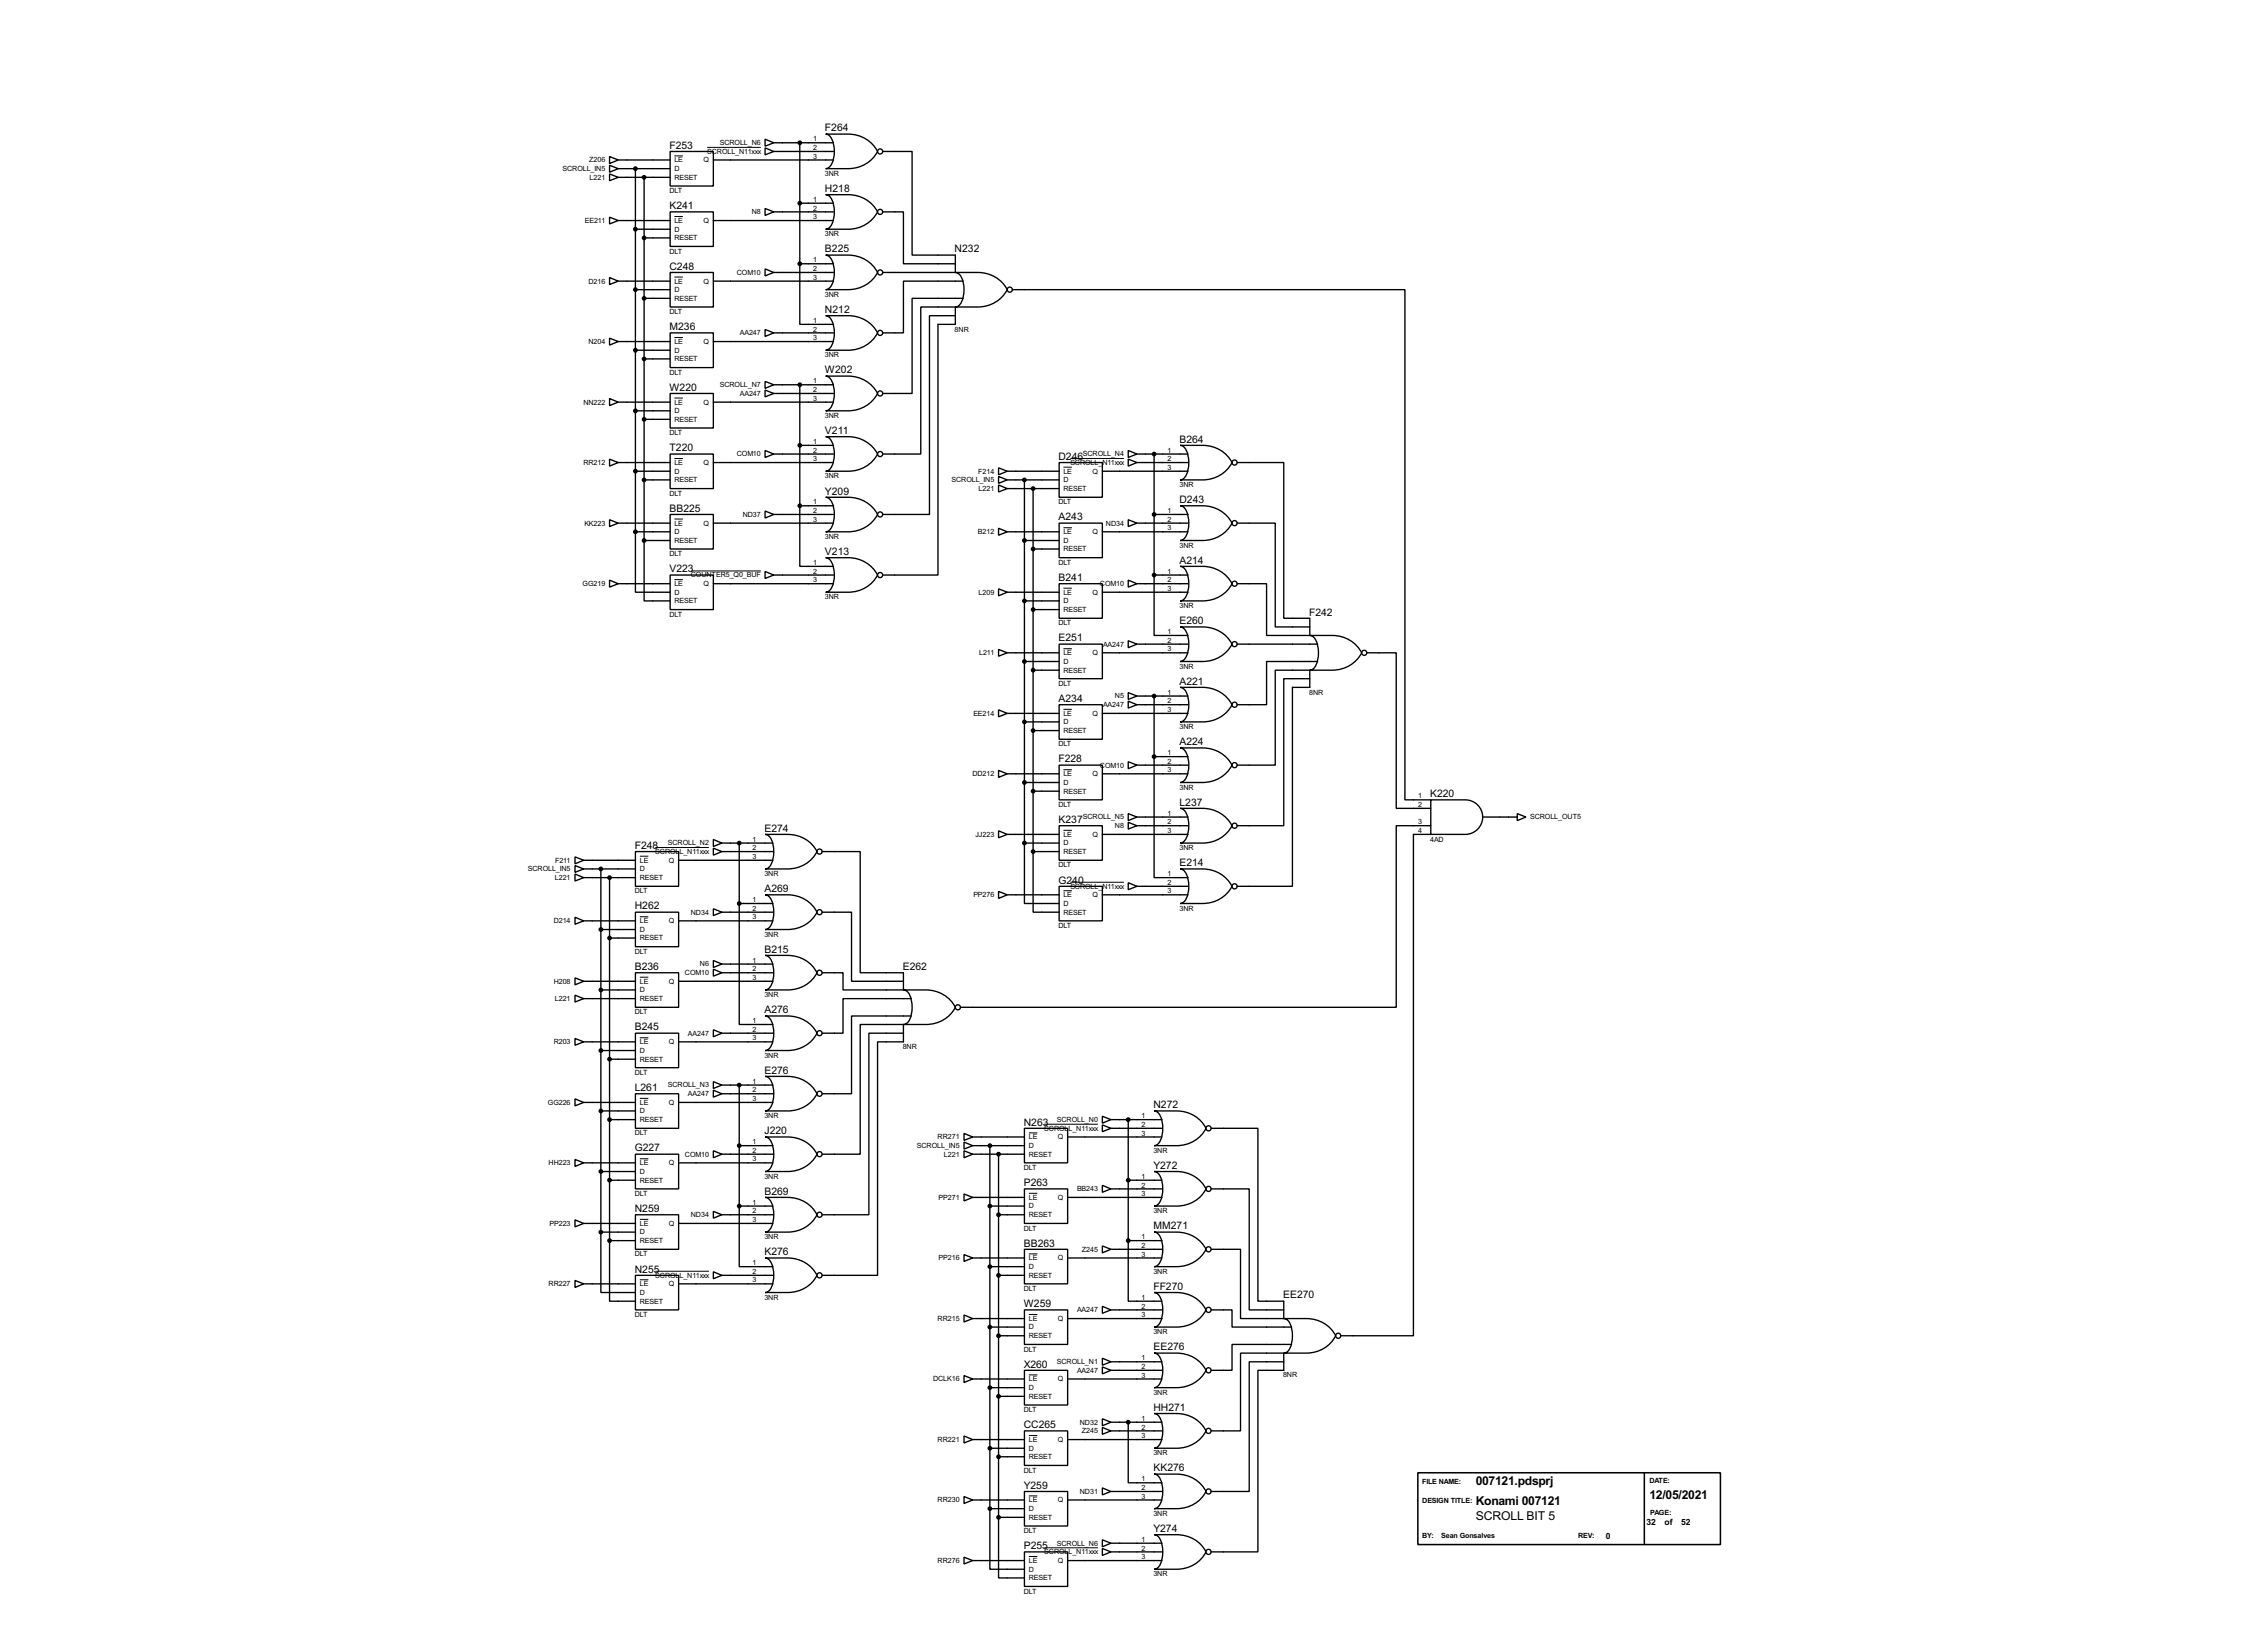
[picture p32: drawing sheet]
<svg xmlns="http://www.w3.org/2000/svg" width="663mm" height="485mm" viewBox="0 0 663 485" stroke-linecap="round" stroke-linejoin="round" font-family="sans-serif">
<defs><g id="words">
<g font-size="4">
<text x="433.6" y="436.3">007121.pdsprj</text>
<text x="433.6" y="442.1">Konami 007121</text>
<text x="484.7" y="440.4">12/05/2021</text>
<text x="433.6" y="446.5">SCROLL BIT 5</text>
</g>
<g font-size="3.4">
<text x="242.4" y="38.6">F264</text>
<text x="196.7" y="43.7">F253</text>
<text x="242.4" y="56.4">H218</text>
<text x="196.7" y="61.4">K241</text>
<text x="242.4" y="74.1">B225</text>
<text x="280.5" y="74.1">N232</text>
<text x="196.7" y="79.2">C248</text>
<text x="242.4" y="92">N212</text>
<text x="196.7" y="97">M236</text>
<text x="242.4" y="109.7">W202</text>
<text x="196.7" y="114.8">W220</text>
<text x="242.4" y="127.5">V211</text>
<text x="346.6" y="130.1">B264</text>
<text x="196.7" y="132.6">T220</text>
<text x="311" y="135.1">D246</text>
<text x="242.4" y="145.3">Y209</text>
<text x="346.6" y="147.8">D243</text>
<text x="196.7" y="150.3">BB225</text>
<text x="311" y="152.9">A243</text>
<text x="242.4" y="163">V213</text>
<text x="346.6" y="165.6">A214</text>
<text x="196.7" y="168.2">V223</text>
<text x="311" y="170.7">B241</text>
<text x="346.6" y="183.4">E260</text>
<text x="384.7" y="180.9">F242</text>
<text x="311" y="188.5">E251</text>
<text x="346.6" y="201.2">A221</text>
<text x="311" y="206.3">A234</text>
<text x="346.6" y="219">A224</text>
<text x="311" y="224">F228</text>
<text x="346.6" y="236.7">L237</text>
<text x="420.2" y="234.2">K220</text>
<text x="224.6" y="244.4">E274</text>
<text x="311" y="241.8">K237</text>
<text x="186.5" y="249.4">F248</text>
<text x="346.6" y="254.5">E214</text>
<text x="224.6" y="262.1">A269</text>
<text x="311" y="259.6">G240</text>
<text x="186.5" y="267.2">H262</text>
<text x="224.6" y="279.9">B215</text>
<text x="186.5" y="285">B236</text>
<text x="265.3" y="285">E262</text>
<text x="224.6" y="297.7">A276</text>
<text x="186.5" y="302.8">B245</text>
<text x="224.6" y="315.5">E276</text>
<text x="186.5" y="320.6">L261</text>
<text x="338.9" y="325.6">N272</text>
<text x="224.6" y="333.3">J220</text>
<text x="300.8" y="330.7">N263</text>
<text x="186.5" y="338.3">G227</text>
<text x="338.9" y="343.4">Y272</text>
<text x="224.6" y="351">B269</text>
<text x="300.8" y="348.5">P263</text>
<text x="186.5" y="356.1">N259</text>
<text x="338.9" y="361.2">MM271</text>
<text x="224.6" y="368.8">K276</text>
<text x="300.8" y="366.3">BB263</text>
<text x="186.5" y="373.9">N255</text>
<text x="338.9" y="379">FF270</text>
<text x="377" y="381.5">EE270</text>
<text x="300.8" y="384.1">W259</text>
<text x="300.8" y="401.8">X260</text>
<text x="338.9" y="396.8">EE276</text>
<text x="300.8" y="419.6">CC265</text>
<text x="338.9" y="414.5">HH271</text>
<text x="300.8" y="437.4">Y259</text>
<text x="338.9" y="432.3">KK276</text>
<text x="300.8" y="455.2">P255</text>
<text x="338.9" y="450.1">Y274</text>
</g>
<g font-size="2.8">
<text x="483.8" y="448.1">32</text>
<text x="489.1" y="448.1">of</text>
<text x="494" y="448.1">52</text>
<text x="471.8" y="452.1">0</text>
</g>
<g font-size="2.4">
<text x="238.9" y="41.6">1</text>
<text x="173.2" y="47.7">Z206</text>
<text x="198.2" y="47.7">LE</text>
<text x="206.7" y="47.7">Q</text>
<text x="207.8" y="45.2">SCROLL_N11xxx</text>
<text x="211.5" y="42.7">SCROLL_N6</text>
<text x="238.9" y="44.1">2</text>
<text x="238.9" y="46.6">3</text>
<text x="165.3" y="50.2">SCROLL_IN5</text>
<text x="173.3" y="52.8">L221</text>
<text x="198.2" y="50.2">D</text>
<text x="198.2" y="52.8">RESET</text>
<text x="242.4" y="51.6">3NR</text>
<text x="196.7" y="56.8">DLT</text>
<text x="238.9" y="59.3">1</text>
<text x="171.9" y="65.5">EE211</text>
<text x="198.2" y="65.5">LE</text>
<text x="206.7" y="65.5">Q</text>
<text x="220.9" y="62.9">N8</text>
<text x="238.9" y="61.9">2</text>
<text x="238.9" y="64.4">3</text>
<text x="198.2" y="68.1">D</text>
<text x="198.2" y="70.6">RESET</text>
<text x="242.4" y="69.5">3NR</text>
<text x="196.7" y="74.5">DLT</text>
<text x="238.9" y="77.1">1</text>
<text x="172.9" y="83.3">D216</text>
<text x="198.2" y="83.3">LE</text>
<text x="206.7" y="83.3">Q</text>
<text x="216.5" y="80.8">COM10</text>
<text x="238.9" y="79.7">2</text>
<text x="238.9" y="82.2">3</text>
<text x="198.2" y="85.8">D</text>
<text x="198.2" y="88.3">RESET</text>
<text x="242.4" y="87.2">3NR</text>
<text x="196.7" y="92.3">DLT</text>
<text x="238.9" y="94.9">1</text>
<text x="172.9" y="101">N204</text>
<text x="198.2" y="101">LE</text>
<text x="206.7" y="101">Q</text>
<text x="217.4" y="98.5">AA247</text>
<text x="238.9" y="97.4">2</text>
<text x="238.9" y="100">3</text>
<text x="280.5" y="97.4">8NR</text>
<text x="198.2" y="103.6">D</text>
<text x="198.2" y="106.2">RESET</text>
<text x="242.4" y="105">3NR</text>
<text x="196.7" y="110.1">DLT</text>
<text x="211.5" y="113.7">SCROLL_N7</text>
<text x="238.9" y="112.7">1</text>
<text x="171.4" y="118.9">NN222</text>
<text x="198.2" y="118.9">LE</text>
<text x="206.7" y="118.9">Q</text>
<text x="217.4" y="116.3">AA247</text>
<text x="238.9" y="115.2">2</text>
<text x="238.9" y="117.8">3</text>
<text x="198.2" y="121.4">D</text>
<text x="198.2" y="123.9">RESET</text>
<text x="242.4" y="122.8">3NR</text>
<text x="196.7" y="127.8">DLT</text>
<text x="238.9" y="130.5">1</text>
<text x="171.4" y="136.6">RR212</text>
<text x="198.2" y="136.6">LE</text>
<text x="206.7" y="136.6">Q</text>
<text x="216.5" y="134.1">COM10</text>
<text x="238.9" y="133">2</text>
<text x="238.9" y="135.5">3</text>
<text x="314.5" y="136.6">SCROLL_</text>
<text x="318.2" y="134.1">SCROLL_N4</text>
<text x="323.9" y="136.6">N11xxx</text>
<text x="343.1" y="133">1</text>
<text x="343.1" y="135.5">2</text>
<text x="198.2" y="139.2">D</text>
<text x="198.2" y="141.7">RESET</text>
<text x="242.4" y="140.5">3NR</text>
<text x="279.6" y="141.7">SCROLL_IN5</text>
<text x="287.5" y="139.2">F214</text>
<text x="312.5" y="141.7">D</text>
<text x="312.5" y="139.2">LE</text>
<text x="321" y="139.2">Q</text>
<text x="343.1" y="138.1">3</text>
<text x="346.6" y="143.1">3NR</text>
<text x="196.7" y="145.7">DLT</text>
<text x="238.9" y="148.2">1</text>
<text x="287.6" y="144.3">L221</text>
<text x="311" y="148.2">DLT</text>
<text x="312.5" y="144.3">RESET</text>
<text x="171.7" y="154.4">KK223</text>
<text x="198.2" y="154.4">LE</text>
<text x="206.7" y="154.4">Q</text>
<text x="218.3" y="151.9">ND37</text>
<text x="238.9" y="150.8">2</text>
<text x="238.9" y="153.3">3</text>
<text x="325" y="154.4">ND34</text>
<text x="343.1" y="150.8">1</text>
<text x="343.1" y="153.3">2</text>
<text x="343.1" y="155.9">3</text>
<text x="198.2" y="157">D</text>
<text x="198.2" y="159.5">RESET</text>
<text x="242.4" y="158.4">3NR</text>
<text x="287.4" y="157">B212</text>
<text x="312.5" y="159.5">D</text>
<text x="312.5" y="157">LE</text>
<text x="321" y="157">Q</text>
<text x="346.6" y="160.9">3NR</text>
<text x="196.7" y="163.4">DLT</text>
<text x="238.9" y="166">1</text>
<text x="311" y="166">DLT</text>
<text x="312.5" y="162">RESET</text>
<text x="171.2" y="172.2">GG219</text>
<text x="198.2" y="172.2">LE</text>
<text x="203" y="169.7">COUNTER5_Q0_BUF</text>
<text x="206.7" y="172.2">Q</text>
<text x="238.9" y="168.6">2</text>
<text x="238.9" y="171.1">3</text>
<text x="323.2" y="172.2">COM10</text>
<text x="343.1" y="168.6">1</text>
<text x="343.1" y="171.1">2</text>
<text x="343.1" y="173.6">3</text>
<text x="198.2" y="174.7">D</text>
<text x="198.2" y="177.3">RESET</text>
<text x="242.4" y="176.1">3NR</text>
<text x="287.6" y="174.7">L209</text>
<text x="312.5" y="177.3">D</text>
<text x="312.5" y="174.7">LE</text>
<text x="312.5" y="179.8">RESET</text>
<text x="321" y="174.7">Q</text>
<text x="346.6" y="178.7">3NR</text>
<text x="196.7" y="181.2">DLT</text>
<text x="311" y="183.8">DLT</text>
<text x="324.1" y="190">AA247</text>
<text x="343.1" y="186.3">1</text>
<text x="343.1" y="188.9">2</text>
<text x="343.1" y="191.4">3</text>
<text x="287.7" y="192.5">L211</text>
<text x="312.5" y="195.1">D</text>
<text x="312.5" y="192.5">LE</text>
<text x="312.5" y="197.6">RESET</text>
<text x="321" y="192.5">Q</text>
<text x="346.6" y="196.5">3NR</text>
<text x="311" y="201.5">DLT</text>
<text x="324.1" y="207.8">AA247</text>
<text x="327.6" y="205.2">N5</text>
<text x="343.1" y="204.1">1</text>
<text x="343.1" y="206.7">2</text>
<text x="343.1" y="209.2">3</text>
<text x="384.7" y="204.1">8NR</text>
<text x="286" y="210.3">EE214</text>
<text x="312.5" y="212.8">D</text>
<text x="312.5" y="210.3">LE</text>
<text x="312.5" y="215.4">RESET</text>
<text x="321" y="210.3">Q</text>
<text x="346.6" y="214.2">3NR</text>
<text x="311" y="219.3">DLT</text>
<text x="343.1" y="221.9">1</text>
<text x="323.2" y="225.5">COM10</text>
<text x="343.1" y="224.4">2</text>
<text x="343.1" y="227">3</text>
<text x="285.7" y="228.1">DD212</text>
<text x="312.5" y="230.6">D</text>
<text x="312.5" y="228.1">LE</text>
<text x="312.5" y="233.2">RESET</text>
<text x="321" y="228.1">Q</text>
<text x="346.6" y="232">3NR</text>
<text x="311" y="237.1">DLT</text>
<text x="343.1" y="239.7">1</text>
<text x="416.7" y="234.6">1</text>
<text x="416.7" y="237.1">2</text>
<text x="286.6" y="245.9">JJ223</text>
<text x="312.5" y="245.9">LE</text>
<text x="318.2" y="240.8">SCROLL_N5</text>
<text x="321" y="245.9">Q</text>
<text x="327.6" y="243.3">N8</text>
<text x="343.1" y="242.2">2</text>
<text x="343.1" y="244.8">3</text>
<text x="416.7" y="242.2">3</text>
<text x="416.7" y="244.8">4</text>
<text x="449.6" y="240.8">SCROLL_OUT5</text>
<text x="192.6" y="250.9">SCROL</text>
<text x="196.3" y="248.4">SCROLL_N2</text>
<text x="199.7" y="250.9">L_N11xxx</text>
<text x="221.2" y="247.3">1</text>
<text x="221.2" y="249.8">2</text>
<text x="312.5" y="248.4">D</text>
<text x="312.5" y="250.9">RESET</text>
<text x="346.6" y="249.8">3NR</text>
<text x="420.2" y="247.3">4AD</text>
<text x="155.1" y="256">SCROLL_IN5</text>
<text x="163.1" y="253.5">F211</text>
<text x="188" y="256">D</text>
<text x="188" y="253.5">LE</text>
<text x="196.6" y="253.5">Q</text>
<text x="221.2" y="252.4">3</text>
<text x="224.6" y="257.4">3NR</text>
<text x="311" y="254.9">DLT</text>
<text x="343.1" y="257.5">1</text>
<text x="163.1" y="258.6">L221</text>
<text x="186.5" y="262.5">DLT</text>
<text x="188" y="258.6">RESET</text>
<text x="286" y="263.6">PP276</text>
<text x="312.5" y="263.6">LE</text>
<text x="314.5" y="261.1">SCROLL_</text>
<text x="321" y="263.6">Q</text>
<text x="323.9" y="261.1">N11xxx</text>
<text x="343.1" y="260">2</text>
<text x="343.1" y="262.5">3</text>
<text x="203" y="268.7">ND34</text>
<text x="221.2" y="265.1">1</text>
<text x="221.2" y="267.6">2</text>
<text x="312.5" y="266.2">D</text>
<text x="312.5" y="268.7">RESET</text>
<text x="346.6" y="267.6">3NR</text>
<text x="162.7" y="271.3">D214</text>
<text x="188" y="273.8">D</text>
<text x="188" y="271.3">LE</text>
<text x="196.6" y="271.3">Q</text>
<text x="221.2" y="270.2">3</text>
<text x="224.6" y="275.2">3NR</text>
<text x="311" y="272.7">DLT</text>
<text x="186.5" y="280.3">DLT</text>
<text x="188" y="276.3">RESET</text>
<text x="201.3" y="286.5">COM10</text>
<text x="205.7" y="284">N6</text>
<text x="221.2" y="282.9">1</text>
<text x="221.2" y="285.4">2</text>
<text x="221.2" y="287.9">3</text>
<text x="162.7" y="289">H208</text>
<text x="188" y="291.6">D</text>
<text x="188" y="289">LE</text>
<text x="196.6" y="289">Q</text>
<text x="224.6" y="293">3NR</text>
<text x="163.1" y="294.1">L221</text>
<text x="186.5" y="298.1">DLT</text>
<text x="188" y="294.1">RESET</text>
<text x="202.1" y="304.3">AA247</text>
<text x="221.2" y="300.6">1</text>
<text x="221.2" y="303.2">2</text>
<text x="221.2" y="305.7">3</text>
<text x="162.7" y="306.8">R203</text>
<text x="188" y="309.4">D</text>
<text x="188" y="306.8">LE</text>
<text x="188" y="311.9">RESET</text>
<text x="196.6" y="306.8">Q</text>
<text x="224.6" y="310.8">3NR</text>
<text x="265.3" y="308.2">8NR</text>
<text x="186.5" y="315.8">DLT</text>
<text x="196.3" y="319.5">SCROLL_N3</text>
<text x="202.1" y="322.1">AA247</text>
<text x="221.2" y="318.4">1</text>
<text x="221.2" y="321">2</text>
<text x="221.2" y="323.5">3</text>
<text x="161" y="324.6">GG226</text>
<text x="188" y="327.1">D</text>
<text x="188" y="324.6">LE</text>
<text x="188" y="329.7">RESET</text>
<text x="196.6" y="324.6">Q</text>
<text x="224.6" y="328.5">3NR</text>
<text x="310.6" y="329.7">SCROLL_N0</text>
<text x="335.5" y="328.6">1</text>
<text x="186.5" y="333.6">DLT</text>
<text x="275.5" y="334.8">RR271</text>
<text x="302.3" y="334.8">LE</text>
<text x="306.9" y="332.2">SCROL</text>
<text x="310.9" y="334.8">Q</text>
<text x="314" y="332.2">L_N11xxx</text>
<text x="335.5" y="331.1">2</text>
<text x="335.5" y="333.7">3</text>
<text x="201.3" y="339.8">COM10</text>
<text x="221.2" y="336.2">1</text>
<text x="221.2" y="338.7">2</text>
<text x="221.2" y="341.3">3</text>
<text x="269.4" y="337.3">SCROLL_IN5</text>
<text x="277.4" y="339.8">L221</text>
<text x="302.3" y="337.3">D</text>
<text x="302.3" y="339.8">RESET</text>
<text x="338.9" y="338.7">3NR</text>
<text x="161.2" y="342.4">HH223</text>
<text x="188" y="344.9">D</text>
<text x="188" y="342.4">LE</text>
<text x="188" y="347.5">RESET</text>
<text x="196.6" y="342.4">Q</text>
<text x="224.6" y="346.3">3NR</text>
<text x="300.8" y="343.8">DLT</text>
<text x="335.5" y="346.4">1</text>
<text x="186.5" y="351.4">DLT</text>
<text x="221.2" y="354">1</text>
<text x="275.8" y="352.5">PP271</text>
<text x="302.3" y="352.5">LE</text>
<text x="310.9" y="352.5">Q</text>
<text x="316.5" y="350">BB243</text>
<text x="335.5" y="348.9">2</text>
<text x="335.5" y="351.4">3</text>
<text x="203" y="357.6">ND34</text>
<text x="221.2" y="356.5">2</text>
<text x="221.2" y="359.1">3</text>
<text x="302.3" y="355.1">D</text>
<text x="302.3" y="357.6">RESET</text>
<text x="338.9" y="356.5">3NR</text>
<text x="161.5" y="360.2">PP223</text>
<text x="188" y="362.7">D</text>
<text x="188" y="360.2">LE</text>
<text x="188" y="365.2">RESET</text>
<text x="196.6" y="360.2">Q</text>
<text x="224.6" y="364.1">3NR</text>
<text x="300.8" y="361.6">DLT</text>
<text x="335.5" y="364.1">1</text>
<text x="186.5" y="369.2">DLT</text>
<text x="221.2" y="371.8">1</text>
<text x="275.8" y="370.3">PP216</text>
<text x="302.3" y="370.3">LE</text>
<text x="310.9" y="370.3">Q</text>
<text x="317.9" y="367.8">Z245</text>
<text x="335.5" y="366.7">2</text>
<text x="335.5" y="369.2">3</text>
<text x="161.2" y="377.9">RR227</text>
<text x="188" y="377.9">LE</text>
<text x="192.6" y="375.4">SCROL</text>
<text x="196.6" y="377.9">Q</text>
<text x="199.7" y="375.4">L_N11xxx</text>
<text x="221.2" y="374.3">2</text>
<text x="221.2" y="376.8">3</text>
<text x="302.3" y="372.9">D</text>
<text x="302.3" y="375.4">RESET</text>
<text x="338.9" y="374.3">3NR</text>
<text x="188" y="380.5">D</text>
<text x="188" y="383">RESET</text>
<text x="224.6" y="381.9">3NR</text>
<text x="300.8" y="379.3">DLT</text>
<text x="335.5" y="381.9">1</text>
<text x="186.5" y="387">DLT</text>
<text x="275.5" y="388.1">RR215</text>
<text x="302.3" y="388.1">LE</text>
<text x="310.9" y="388.1">Q</text>
<text x="316.5" y="385.6">AA247</text>
<text x="335.5" y="384.5">2</text>
<text x="335.5" y="387">3</text>
<text x="302.3" y="390.6">D</text>
<text x="302.3" y="393.2">RESET</text>
<text x="338.9" y="392">3NR</text>
<text x="300.8" y="397.1">DLT</text>
<text x="310.6" y="400.8">SCROLL_N1</text>
<text x="335.5" y="399.7">1</text>
<text x="274.2" y="405.9">DCLK16</text>
<text x="302.3" y="405.9">LE</text>
<text x="310.9" y="405.9">Q</text>
<text x="316.5" y="403.3">AA247</text>
<text x="335.5" y="402.2">2</text>
<text x="335.5" y="404.8">3</text>
<text x="377" y="404.7">8NR</text>
<text x="302.3" y="408.4">D</text>
<text x="302.3" y="411">RESET</text>
<text x="338.9" y="409.8">3NR</text>
<text x="300.8" y="414.9">DLT</text>
<text x="317.3" y="418.6">ND32</text>
<text x="335.5" y="417.5">1</text>
<text x="275.5" y="423.7">RR221</text>
<text x="302.3" y="423.7">LE</text>
<text x="310.9" y="423.7">Q</text>
<text x="317.9" y="421.1">Z245</text>
<text x="335.5" y="420">2</text>
<text x="335.5" y="422.6">3</text>
<text x="302.3" y="426.2">D</text>
<text x="302.3" y="428.7">RESET</text>
<text x="338.9" y="427.6">3NR</text>
<text x="300.8" y="432.7">DLT</text>
<text x="335.5" y="435.3">1</text>
<text x="335.5" y="437.8">2</text>
<text x="417.9" y="436.2">FILE NAME:</text>
<text x="484.7" y="435.6">DATE:</text>
<text x="275.5" y="441.4">RR230</text>
<text x="302.3" y="444">D</text>
<text x="302.3" y="441.4">LE</text>
<text x="310.9" y="441.4">Q</text>
<text x="317.3" y="438.9">ND31</text>
<text x="335.5" y="440.3">3</text>
<text x="417.9" y="441.6">DESIGN TITLE:</text>
<text x="302.3" y="446.5">RESET</text>
<text x="338.9" y="445.4">3NR</text>
<text x="484.9" y="445">PAGE:</text>
<text x="300.8" y="450.5">DLT</text>
<text x="310.6" y="454.1">SCROLL_N6</text>
<text x="335.5" y="453">1</text>
<text x="335.5" y="455.6">2</text>
<text x="417.9" y="451.9">BY:</text>
<text x="423.5" y="451.9">Sean Gonsalves</text>
<text x="463.7" y="452">REV:</text>
<text x="275.5" y="459.2">RR276</text>
<text x="302.3" y="461.8">D</text>
<text x="302.3" y="459.2">LE</text>
<text x="306.9" y="456.7">SCROL</text>
<text x="310.9" y="459.2">Q</text>
<text x="314" y="456.7">L_N11xxx</text>
<text x="335.5" y="458.1">3</text>
<text x="302.3" y="464.3">RESET</text>
<text x="338.9" y="463.2">3NR</text>
<text x="300.8" y="468.2">DLT</text>
</g>
</g></defs>
<g fill="none" stroke="#000" stroke-width=".4">
<path d="M242.6 39.4h6.6a9.6 9.6 0 0 1 8.7 5.1 9.6 9.6 0 0 1-8.7 5.1h-6.6a3.2 3.2 0 0 0 2.4-3.2 7.7 7.7 0 0 0-1.4-6.6zM179.1 51.1l2.6 1-2.6 1zM179.1 48.6l2.6 1-2.6 1zM179.1 46l2.6 1-2.6 1.1zM181.7 47h15.2M181.7 52.1h15.2M181.7 49.6h15.2M186.7 49.6v106.7M189.3 52.1v106.7M196.9 44.5h12.7v10.2h-12.7zM209.6 47h35.3M224.8 40.9l2.6 1.1-2.6 1z"/>
<path d="M224.8 43.5l2.6 1-2.6 1zM227.4 42h17.5M227.4 44.5h17.5M235 42v35.5M235 59.7h9.9M242.6 57.2h6.6a9.6 9.6 0 0 1 8.7 5.1 9.6 9.6 0 0 1-8.7 5.1h-6.6a3.2 3.2 0 0 0 2.4-3.2 7.6 7.6 0 0 0-1.4-6.6zM259.4 44.5h8.6v30.5h12.7v5.1h-21.3M179.1 63.8l2.6 1-2.6 1zM181.7 64.8h15.2M186.7 67.4h10.2M189.3 69.9h7.6M196.9 62.3h12.7v10.1h-12.7z"/>
<path d="M209.6 64.8h35.3M224.8 79l2.6 1.1-2.6 1zM224.8 61.3l2.6 1-2.6 1zM227.4 62.3h17.5M235 77.5v17.8h9.9M235 77.5h9.9M242.6 75h6.6a9.6 9.6 0 0 1 8.7 5.1 9.6 9.6 0 0 1-8.7 5h-6.6a3.2 3.2 0 0 0 2.4-3.1 7.7 7.7 0 0 0-1.4-6.6zM259.4 62.3h6.1v15.2h15.2M179.1 81.6l2.6 1-2.6 1zM179.1 99.4l2.6 1-2.6 1zM181.7 82.6h15.2M186.7 85.1h10.2"/>
<path d="M189.3 87.7h7.6M196.9 80.1h12.7v10.1h-12.7zM196.9 97.8h12.7v10.2h-12.7zM209.6 82.6h35.3M224.8 96.8l2.6 1-2.6 1.1zM227.4 80.1h17.5M227.4 97.8h17.5M242.6 92.8h6.6a9.6 9.6 0 0 1 8.7 5 9.6 9.6 0 0 1-8.7 5.1h-6.6a3.2 3.2 0 0 0 2.4-3.1 7.6 7.6 0 0 0-1.4-6.6zM280.7 80.1h6.6a9.6 9.6 0 0 1 8.7 5 9.6 9.6 0 0 1-8.7 5.1h-6.6a3.2 3.2 0 0 0 2.4-3.1 7.6 7.6 0 0 0-1.4-6.6zM280.7 92.8h-7.6v58.4h-13.7M283 87.7h-15v27.9h-8.6M283 82.6h-17.5v15.2h-6.1"/>
<path d="M297.5 85.1h115.3v149.9h7.6M179.1 117.1l2.6 1.1-2.6 1zM181.7 100.4h15.2M181.7 118.2h15.2M186.7 102.9h10.2M189.3 105.5h7.6M196.9 115.6h12.7v10.2h-12.7zM209.6 100.4h35.3M209.6 118.2h35.3M224.8 112.1l2.6 1-2.6 1zM224.8 114.6l2.6 1-2.6 1zM227.4 115.6h17.5"/>
<path d="M227.4 113.1h17.5M235 113.1v35.5M242.6 110.5h6.6a9.6 9.6 0 0 1 8.7 5.1 9.6 9.6 0 0 1-8.7 5.1h-6.6a3.2 3.2 0 0 0 2.4-3.1 7.7 7.7 0 0 0-1.4-6.7zM179.1 134.9l2.6 1-2.6 1.1zM181.7 135.9h15.2M186.7 138.5h10.2M186.7 120.7h10.2M189.3 123.2h7.6M196.9 133.4h12.7v10.2h-12.7zM209.6 135.9h35.3M224.8 132.4l2.6 1-2.6 1zM227.4 133.4h17.5"/>
<path d="M235 130.9h9.9M242.6 128.3h6.6a9.6 9.6 0 0 1 8.7 5.1 9.6 9.6 0 0 1-8.7 5.1h-6.6a3.2 3.2 0 0 0 2.4-3.2 7.7 7.7 0 0 0-1.4-6.6zM259.4 133.4h11.2v-43.2h10.1v5.1h-5.1v73.7h-16.2M293.4 137.5l2.6 1-2.6 1zM296 138.5h15.2M311.2 135.9h12.7v10.2h-12.7zM323.9 138.5h25.2M331.5 132.4l2.6 1-2.6 1zM331.5 134.9l2.6 1-2.6 1.1zM334.1 135.9h15M334.1 133.4h15M339.1 133.4v35.6"/>
<path d="M346.8 130.9h6.6a9.6 9.6 0 0 1 8.6 5 9.6 9.6 0 0 1-8.6 5.1h-6.6a3.2 3.2 0 0 0 2.3-3.1 7.6 7.6 0 0 0-1.3-6.6zM363.5 135.9h13.7v45.8h7.7v5h-12.7v-15.2h-8.7M179.1 152.7l2.6 1-2.6 1zM181.7 153.7h15.2M186.7 156.3v17.7h10.2M186.7 156.3h10.2M189.3 158.8v17.8h7.6M189.3 158.8h7.6M189.3 141h7.6M196.9 151.2h12.7v10.1h-12.7zM209.6 153.7h35.3M224.8 150.2l2.6 1-2.6 1z"/>
<path d="M227.4 151.2h17.5M235 148.6v17.8h9.9M235 148.6h9.9M242.6 146.1h6.6a9.6 9.6 0 0 1 8.7 5.1 9.6 9.6 0 0 1-8.7 5.1h-6.6a3.2 3.2 0 0 0 2.4-3.2 7.6 7.6 0 0 0-1.4-6.6zM293.4 140l2.6 1-2.6 1zM293.4 155.2l2.6 1.1-2.6 1zM293.4 142.5l2.6 1.1-2.6 1zM296 156.3h15.2M296 143.6h15.2M296 141h15.2M301 158.8h10.2M301 141v106.7"/>
<path d="M303.6 143.6v106.6M311.2 153.7h12.7v10.2h-12.7zM323.9 156.3h25.2M331.5 152.7l2.6 1-2.6 1zM334.1 153.7h15M339.1 151.2h10M346.8 148.6h6.6a9.6 9.6 0 0 1 8.6 5.1 9.6 9.6 0 0 1-8.6 5.1h-6.6a3.2 3.2 0 0 0 2.3-3.1 7.7 7.7 0 0 0-1.3-6.7zM363.5 153.7h11.2v30.5h10.2M179.1 170.5l2.6 1-2.6 1zM181.7 171.5h15.2M196.9 169h12.7v10.1h-12.7zM209.6 171.5h35.3"/>
<path d="M224.8 167.9l2.6 1.1-2.6 1zM227.4 169h17.5M242.6 163.9h6.6a9.6 9.6 0 0 1 8.7 5.1 9.6 9.6 0 0 1-8.7 5h-6.6a3.2 3.2 0 0 0 2.4-3.1 7.7 7.7 0 0 0-1.4-6.6zM293.4 173l2.6 1-2.6 1.1zM296 174h15.2M301 176.6h10.2M303.6 161.3h7.6M303.6 179.1h7.6M311.2 171.5h12.7v10.2h-12.7zM323.9 174h25.2M331.5 170.5l2.6 1-2.6 1zM334.1 171.5h15"/>
<path d="M339.1 169v17.7h10M339.1 169h10M346.8 166.4h6.6a9.6 9.6 0 0 1 8.6 5.1 9.6 9.6 0 0 1-8.6 5.1h-6.6a3.2 3.2 0 0 0 2.3-3.2 7.7 7.7 0 0 0-1.3-6.6zM293.4 190.8l2.6 1-2.6 1zM296 191.8h15.2M301 194.4h10.2M303.6 196.9h7.6M311.2 189.3h12.7v10.1h-12.7zM323.9 191.8h25.2M331.5 188.3l2.6 1-2.6 1zM334.1 189.3h15M346.8 184.2h6.6a9.6 9.6 0 0 1 8.6 5.1 9.6 9.6 0 0 1-8.6 5.1h-6.6a3.2 3.2 0 0 0 2.3-3.2 7.6 7.6 0 0 0-1.3-6.6z"/>
<path d="M363.5 189.3h23.7M384.9 186.7h6.6a9.6 9.6 0 0 1 8.6 5.1 9.6 9.6 0 0 1-8.6 5.1h-6.6a3.2 3.2 0 0 0 2.3-3.1 7.7 7.7 0 0 0-1.3-6.7zM384.9 199.4h-7.7v43.2h-13.7M387.2 194.4h-15v12.7h-8.7M401.6 191.8h8.7v45.7h10.1M293.4 208.6l2.6 1-2.6 1zM296 209.6h15.2M301 212.1h10.2M303.6 214.7h7.6M311.2 207.1h12.7v10.1h-12.7zM323.9 209.6h25.2M331.5 203.5l2.6 1-2.6 1z"/>
<path d="M331.5 206l2.6 1.1-2.6 1zM334.1 204.5h15M334.1 207.1h15M339.1 204.5v17.8M346.8 202h6.6a9.6 9.6 0 0 1 8.6 5.1 9.6 9.6 0 0 1-8.6 5h-6.6a3.2 3.2 0 0 0 2.3-3.1 7.7 7.7 0 0 0-1.3-6.6zM346.8 219.8h6.6a9.6 9.6 0 0 1 8.6 5 9.6 9.6 0 0 1-8.6 5.1h-6.6a3.2 3.2 0 0 0 2.3-3.1 7.6 7.6 0 0 0-1.3-6.6zM293.4 226.4l2.6 1-2.6 1zM296 227.4h15.2M301 229.9h10.2M303.6 232.5h7.6M311.2 224.8h12.7v10.2h-12.7zM323.9 227.4h25.2"/>
<path d="M331.5 239.1l2.6 1-2.6 1zM331.5 223.8l2.6 1-2.6 1.1zM334.1 224.8h15M339.1 222.3v35.6h10M339.1 222.3h10M346.8 237.5h6.6a9.6 9.6 0 0 1 8.6 5.1 9.6 9.6 0 0 1-8.6 5.1h-6.6a3.2 3.2 0 0 0 2.3-3.1 7.7 7.7 0 0 0-1.3-6.7zM363.5 224.8h11.2v-27.9h10.2v5.1h-5.1v58.4h-16.3M420.4 235h10.2a5.1 5.1 0 0 1 5.1 5.1 5.1 5.1 0 0 1-5.1 5.1h-10.2zM445.8 239.1l2.6 1-2.6 1zM169 251.8l2.5 1-2.5 1zM169 254.3l2.5 1-2.5 1zM169 256.8l2.5 1.1-2.5 1z"/>
<path d="M171.5 252.8h15.2M171.5 257.9h15.2M171.5 255.3h15.2M176.6 255.3v106.7M179.1 257.9v106.6M186.7 250.2h12.7v10.2h-12.7zM199.4 252.8h27.7M209.6 249.2l2.5 1-2.5 1.1zM209.6 246.7l2.5 1-2.5 1zM212.1 250.2h15M212.1 247.7h15M217.2 247.7v17.8"/>
<path d="M224.8 245.2h6.6a9.5 9.5 0 0 1 8.7 5 9.5 9.5 0 0 1-8.7 5.1h-6.6a3.2 3.2 0 0 0 2.4-3.1 7.7 7.7 0 0 0-1.3-6.6zM241.6 250.2h11.2v35.6h12.7v5.1h-17.8v-5.1h-6.1M293.4 244.1l2.6 1.1-2.6 1zM296 245.2h15.2M301 247.7v17.8h10.2M301 247.7h10.2M303.6 250.2v17.8h7.6M303.6 250.2h7.6M311.2 242.6h12.7v10.2h-12.7zM323.9 245.2h25.2M331.5 259.4l2.6 1-2.6 1zM331.5 241.6l2.6 1-2.6 1z"/>
<path d="M334.1 240.1h15M334.1 242.6h15M346.8 255.3h6.6a9.6 9.6 0 0 1 8.6 5.1 9.6 9.6 0 0 1-8.6 5.1h-6.6a3.2 3.2 0 0 0 2.3-3.2 7.7 7.7 0 0 0-1.3-6.6zM420.4 245.2h-5.1v147.3h-21.3M420.4 242.6h-10.1v53.4h-128.1M435.7 240.1h10.1M169 269.5l2.5 1.1-2.5 1zM171.5 270.6h15.2M176.6 273.1h10.1M179.1 275.6h7.6M186.7 268h12.7v10.2h-12.7zM199.4 270.6h27.7"/>
<path d="M209.6 267l2.5 1-2.5 1zM212.1 268h15M217.2 265.5v35.5h9.9M217.2 265.5h9.9M224.8 262.9h6.6a9.5 9.5 0 0 1 8.7 5.1 9.5 9.5 0 0 1-8.7 5.1h-6.6a3.2 3.2 0 0 0 2.4-3.1 7.8 7.8 0 0 0-1.3-6.7zM241.6 268h8.6v20.3h15.3M293.4 261.9l2.6 1-2.6 1.1zM296 262.9h15.2M311.2 260.4h12.7v10.2h-12.7zM323.9 262.9h25.2M334.1 260.4h15M169 287.3l2.5 1-2.5 1.1z"/>
<path d="M169 292.4l2.5 1-2.5 1zM171.5 288.3h15.2M171.5 293.4h15.2M176.6 290.9h10.1M186.7 285.8h12.7v10.2h-12.7zM199.4 288.3h27.7M209.6 284.8l2.5 1-2.5 1zM209.6 282.2l2.5 1.1-2.5 1zM212.1 285.8h15M212.1 283.3h15M224.8 298.5h6.6a9.5 9.5 0 0 1 8.7 5.1 9.5 9.5 0 0 1-8.7 5.1h-6.6a3.2 3.2 0 0 0 2.4-3.2 7.7 7.7 0 0 0-1.3-6.6zM224.8 280.7h6.6a9.5 9.5 0 0 1 8.7 5.1 9.5 9.5 0 0 1-8.7 5.1h-6.6a3.2 3.2 0 0 0 2.4-3.2 7.8 7.8 0 0 0-1.3-6.6z"/>
<path d="M265.5 290.9h6.6a9.6 9.6 0 0 1 8.6 5.1 9.5 9.5 0 0 1-8.6 5h-6.6a3.1 3.1 0 0 0 2.3-3.1 7.8 7.8 0 0 0-1.3-6.6zM267.8 293.4h-20.1v10.2h-6.1M267.8 298.5h-17.6v22.9h-8.6M169 305.1l2.5 1-2.5 1zM171.5 306.1h15.2M176.6 308.7h10.1M179.1 311.2h7.6M186.7 303.6h12.7v10.1h-12.7zM199.4 306.1h27.7M209.6 302.6l2.5 1-2.5 1zM209.6 317.8l2.5 1-2.5 1zM212.1 303.6h15"/>
<path d="M212.1 318.8h15M217.2 318.8v35.6M224.8 316.3h6.6a9.5 9.5 0 0 1 8.7 5.1 9.5 9.5 0 0 1-8.7 5h-6.6a3.1 3.1 0 0 0 2.4-3.1 7.8 7.8 0 0 0-1.3-6.6zM265.5 303.6h-10.2v53.3h-13.7M169 322.9l2.5 1-2.5 1zM171.5 323.9h15.2M176.6 326.4h10.1M179.1 329h7.6M186.7 339.1h12.7v10.2h-12.7zM186.7 321.4h12.7v10.1h-12.7zM199.4 323.9h27.7M209.6 320.3l2.5 1.1-2.5 1z"/>
<path d="M209.6 338.1l2.5 1-2.5 1.1zM212.1 321.4h15M212.1 339.1h15M217.2 336.6h9.9M224.8 334.1h6.6a9.5 9.5 0 0 1 8.7 5 9.5 9.5 0 0 1-8.7 5.1h-6.6a3.2 3.2 0 0 0 2.4-3.1 7.7 7.7 0 0 0-1.3-6.6zM241.6 339.1h11.2v-38.1h12.7v5.1h-7.6v68.6h-16.3M283.3 335.6l2.5 1-2.5 1zM283.3 338.1l2.5 1-2.5 1.1zM283.3 333l2.5 1.1-2.5 1zM285.8 334.1h15.2M285.8 339.1h15.2M285.8 336.6h15.2"/>
<path d="M290.9 336.6v106.7M293.4 339.1v106.7M301 331.5h12.7v10.2h-12.7zM313.7 334.1h27.7M323.9 328l2.5 1-2.5 1zM323.9 330.5l2.5 1-2.5 1zM326.4 329h15M326.4 331.5h15M331.5 329v35.5M339.1 326.4h6.6a9.5 9.5 0 0 1 8.7 5.1 9.5 9.5 0 0 1-8.7 5.1h-6.6a3.2 3.2 0 0 0 2.4-3.1 7.8 7.8 0 0 0-1.3-6.7zM355.9 331.5h13.7v50.8h7.6v5.1h-12.7v-20.3h-8.6M169 358.4l2.5 1.1-2.5 1z"/>
<path d="M169 340.7l2.5 1-2.5 1zM171.5 341.7h15.2M171.5 359.5h15.2M176.6 344.2h10.1M179.1 346.8h7.6M186.7 356.9h12.7v10.2h-12.7zM199.4 341.7h27.7M199.4 359.5h27.7M209.6 355.9l2.5 1-2.5 1zM212.1 356.9h15M217.2 354.4v17.8h9.9M217.2 354.4h9.9"/>
<path d="M224.8 351.8h6.6a9.5 9.5 0 0 1 8.7 5.1 9.5 9.5 0 0 1-8.7 5.1h-6.6a3.2 3.2 0 0 0 2.4-3.1 7.8 7.8 0 0 0-1.3-6.7zM283.3 350.8l2.5 1-2.5 1.1zM285.8 351.8h15.2M290.9 354.4h10.1M293.4 356.9h7.6M301 349.3h12.7v10.2h-12.7zM313.7 351.8h27.7M323.9 348.3l2.5 1-2.5 1zM326.4 349.3h15M331.5 346.8h9.9M339.1 344.2h6.6a9.5 9.5 0 0 1 8.7 5.1 9.5 9.5 0 0 1-8.7 5.1h-6.6a3.2 3.2 0 0 0 2.4-3.2 7.8 7.8 0 0 0-1.3-6.6zM355.9 349.3h11.2v35.6h10.1"/>
<path d="M169 376.2l2.5 1-2.5 1.1zM171.5 377.2h15.2M176.6 362v17.8h10.1M176.6 362h10.1M179.1 364.5v17.8h7.6M179.1 364.5h7.6M186.7 374.7h12.7v10.2h-12.7zM199.4 377.2h27.7M209.6 373.7l2.5 1-2.5 1zM212.1 374.7h15M224.8 369.6h6.6a9.5 9.5 0 0 1 8.7 5.1 9.5 9.5 0 0 1-8.7 5.1h-6.6a3.2 3.2 0 0 0 2.4-3.2 7.8 7.8 0 0 0-1.3-6.6zM283.3 368.6l2.5 1-2.5 1z"/>
<path d="M285.8 369.6h15.2M290.9 372.2h10.1M293.4 374.7h7.6M301 367.1h12.7v10.1h-12.7zM313.7 369.6h27.7M323.9 366.1l2.5 1-2.5 1zM326.4 367.1h15M331.5 364.5v17.8h9.9M331.5 364.5h9.9M339.1 362h6.6a9.5 9.5 0 0 1 8.7 5.1 9.5 9.5 0 0 1-8.7 5.1h-6.6a3.2 3.2 0 0 0 2.4-3.2 7.7 7.7 0 0 0-1.3-6.6zM339.1 379.8h6.6a9.5 9.5 0 0 1 8.7 5.1 9.5 9.5 0 0 1-8.7 5h-6.6a3.1 3.1 0 0 0 2.4-3.1 7.8 7.8 0 0 0-1.3-6.6zM283.3 386.4l2.5 1-2.5 1z"/>
<path d="M285.8 387.4h15.2M290.9 389.9h10.1M293.4 392.5h7.6M301 384.9h12.7v10.1h-12.7zM313.7 387.4h27.7M323.9 383.8l2.5 1.1-2.5 1zM323.9 399.1l2.5 1-2.5 1zM326.4 384.9h15M339.1 397.6h6.6a9.5 9.5 0 0 1 8.7 5 9.5 9.5 0 0 1-8.7 5.1h-6.6a3.2 3.2 0 0 0 2.4-3.1 7.7 7.7 0 0 0-1.3-6.6zM355.9 384.9h6.1v5h17.5M377.2 387.4h6.6a9.5 9.5 0 0 1 8.7 5.1 9.5 9.5 0 0 1-8.7 5.1h-6.6a3.2 3.2 0 0 0 2.4-3.2 7.7 7.7 0 0 0-1.3-6.6zM379.5 395h-17.5v7.6h-6.1"/>
<path d="M283.3 404.2l2.5 1-2.5 1zM285.8 405.2h15.2M290.9 407.7h10.1M293.4 410.3h7.6M301 402.6h12.7v10.2h-12.7zM313.7 405.2h27.7M323.9 419.4l2.5 1-2.5 1zM323.9 401.6l2.5 1-2.5 1.1zM323.9 416.9l2.5 1-2.5 1zM326.4 402.6h15M326.4 417.9h15M326.4 400.1h15"/>
<path d="M331.5 417.9v17.8h9.9M339.1 415.3h6.6a9.5 9.5 0 0 1 8.7 5.1 9.5 9.5 0 0 1-8.7 5.1h-6.6a3.2 3.2 0 0 0 2.4-3.1 7.8 7.8 0 0 0-1.3-6.7zM377.2 400.1h-10.1v38.1h-11.2M283.3 421.9l2.5 1.1-2.5 1zM283.3 439.7l2.5 1-2.5 1.1zM285.8 423h15.2M290.9 425.5h10.1M293.4 428h7.6M301 420.4h12.7v10.2h-12.7zM301 438.2h12.7v10.2h-12.7zM313.7 423h27.7M323.9 437.2l2.5 1-2.5 1z"/>
<path d="M326.4 420.4h15M326.4 438.2h15M339.1 433.1h6.6a9.5 9.5 0 0 1 8.7 5.1 9.5 9.5 0 0 1-8.7 5.1h-6.6a3.2 3.2 0 0 0 2.4-3.2 7.8 7.8 0 0 0-1.3-6.6zM355.9 420.4h8.6v-22.8h12.7v5h-7.6v53.4h-13.7M283.3 457.5l2.5 1-2.5 1zM285.8 458.5h15.2M285.8 440.7h15.2M290.9 443.3v17.8h10.1M290.9 443.3h10.1M293.4 445.8v17.8h7.6M293.4 445.8h7.6M301 456h12.7v10.1h-12.7z"/>
<path d="M313.7 458.5h27.7M313.7 440.7h27.7M323.9 455l2.5 1-2.5 1zM323.9 452.4l2.5 1-2.5 1.1zM326.4 456h15M326.4 453.4h15M339.1 450.9h6.6a9.5 9.5 0 0 1 8.7 5.1 9.5 9.5 0 0 1-8.7 5.1h-6.6a3.2 3.2 0 0 0 2.4-3.2 7.7 7.7 0 0 0-1.3-6.6z"/>
<circle cx="258.6" cy="44.5" r=".75"/>
<circle cx="258.6" cy="62.3" r=".75"/>
<circle cx="258.6" cy="97.8" r=".75"/>
<circle cx="258.6" cy="80.1" r=".75"/>
<circle cx="296.7" cy="85.1" r=".75"/>
<circle cx="258.6" cy="115.6" r=".75"/>
<circle cx="258.6" cy="133.4" r=".75"/>
<circle cx="362.7" cy="135.9" r=".75"/>
<circle cx="258.6" cy="151.2" r=".75"/>
<circle cx="362.7" cy="153.7" r=".75"/>
<circle cx="258.6" cy="169" r=".75"/>
<circle cx="362.7" cy="171.5" r=".75"/>
<circle cx="362.7" cy="189.3" r=".75"/>
<circle cx="400.8" cy="191.8" r=".75"/>
<circle cx="362.7" cy="207.1" r=".75"/>
<circle cx="362.7" cy="224.8" r=".75"/>
<circle cx="240.8" cy="250.2" r=".75"/>
<circle cx="362.7" cy="242.6" r=".75"/>
<circle cx="240.8" cy="268" r=".75"/>
<circle cx="362.7" cy="260.4" r=".75"/>
<circle cx="240.8" cy="285.8" r=".75"/>
<circle cx="281.4" cy="296" r=".75"/>
<circle cx="240.8" cy="303.6" r=".75"/>
<circle cx="240.8" cy="339.1" r=".75"/>
<circle cx="240.8" cy="321.4" r=".75"/>
<circle cx="355.1" cy="331.5" r=".75"/>
<circle cx="240.8" cy="356.9" r=".75"/>
<circle cx="355.1" cy="349.3" r=".75"/>
<circle cx="240.8" cy="374.7" r=".75"/>
<circle cx="355.1" cy="367.1" r=".75"/>
<circle cx="355.1" cy="384.9" r=".75"/>
<circle cx="393.2" cy="392.5" r=".75"/>
<circle cx="355.1" cy="402.6" r=".75"/>
<circle cx="355.1" cy="438.2" r=".75"/>
<circle cx="355.1" cy="420.4" r=".75"/>
<circle cx="355.1" cy="456" r=".75"/>
</g>
<g fill="none" stroke="#000" stroke-width=".29">
<path d="M198.2 45.8h2.5M207.8 43.3h15.8M198.2 63.6h2.5M198.2 81.4h2.5M198.2 99.2h2.5M198.2 117h2.5M198.2 134.7h2.5M312.5 137.3h2.5M314.5 134.7h15.8M198.2 152.5h2.5M312.5 155.1h2.5M198.2 170.3h2.5"/>
<path d="M203 167.8h20.6M312.5 172.8h2.5M312.5 190.6h2.5M312.5 208.4h2.5M312.5 226.2h2.5M188 251.6h2.5M192.6 249h15.7M312.5 244h2.5M314.5 259.2h15.8M188 269.4h2.5M312.5 261.7h2.5M188 287.1h2.5"/>
<path d="M188 304.9h2.5M188 322.7h2.5M302.3 332.9h2.5M306.9 330.3h15.7M188 340.5h2.5M188 358.3h2.5M302.3 350.6h2.5M188 376h2.5M192.6 373.5h15.7M302.3 368.4h2.5M302.3 386.2h2.5M302.3 404h2.5"/>
<path d="M302.3 421.8h2.5M302.3 439.5h2.5M302.3 457.3h2.5M306.9 454.8h15.7"/>
</g>
<g fill="#000" stroke="#000" stroke-width=".4">
<circle cx="186.7" cy="49.6" r=".5"/>
<circle cx="189.2" cy="52.1" r=".5"/>
<circle cx="235" cy="59.7" r=".5"/>
<circle cx="235" cy="42" r=".5"/>
<circle cx="186.7" cy="67.4" r=".5"/>
<circle cx="189.2" cy="69.9" r=".5"/>
<circle cx="235" cy="77.5" r=".5"/>
<circle cx="186.7" cy="85.1" r=".5"/>
<circle cx="189.2" cy="87.7" r=".5"/>
<circle cx="186.7" cy="102.9" r=".5"/>
<circle cx="189.2" cy="105.5" r=".5"/>
<circle cx="235" cy="113.1" r=".5"/>
<circle cx="186.7" cy="138.5" r=".5"/>
<circle cx="186.7" cy="120.7" r=".5"/>
<circle cx="189.2" cy="123.2" r=".5"/>
<circle cx="235" cy="130.9" r=".5"/>
<circle cx="339.1" cy="133.4" r=".5"/>
<circle cx="186.7" cy="156.3" r=".5"/>
<circle cx="189.2" cy="141" r=".5"/>
<circle cx="189.2" cy="158.8" r=".5"/>
<circle cx="235" cy="148.6" r=".5"/>
<circle cx="301" cy="158.8" r=".5"/>
<circle cx="301" cy="141" r=".5"/>
<circle cx="303.5" cy="143.6" r=".5"/>
<circle cx="339.1" cy="151.2" r=".5"/>
<circle cx="301" cy="176.6" r=".5"/>
<circle cx="303.5" cy="179.1" r=".5"/>
<circle cx="303.5" cy="161.3" r=".5"/>
<circle cx="339.1" cy="169" r=".5"/>
<circle cx="301" cy="194.4" r=".5"/>
<circle cx="303.5" cy="196.9" r=".5"/>
<circle cx="301" cy="212.1" r=".5"/>
<circle cx="303.5" cy="214.7" r=".5"/>
<circle cx="339.1" cy="204.5" r=".5"/>
<circle cx="301" cy="229.9" r=".5"/>
<circle cx="303.5" cy="232.5" r=".5"/>
<circle cx="339.1" cy="222.3" r=".5"/>
<circle cx="176.5" cy="255.3" r=".5"/>
<circle cx="179.1" cy="257.9" r=".5"/>
<circle cx="217.2" cy="247.7" r=".5"/>
<circle cx="301" cy="247.7" r=".5"/>
<circle cx="303.5" cy="250.2" r=".5"/>
<circle cx="176.5" cy="273.1" r=".5"/>
<circle cx="179.1" cy="275.6" r=".5"/>
<circle cx="217.2" cy="265.5" r=".5"/>
<circle cx="176.5" cy="290.9" r=".5"/>
<circle cx="176.5" cy="308.7" r=".5"/>
<circle cx="179.1" cy="311.2" r=".5"/>
<circle cx="217.2" cy="318.8" r=".5"/>
<circle cx="176.5" cy="326.4" r=".5"/>
<circle cx="179.1" cy="329" r=".5"/>
<circle cx="217.2" cy="336.6" r=".5"/>
<circle cx="290.8" cy="336.6" r=".5"/>
<circle cx="293.4" cy="339.1" r=".5"/>
<circle cx="331.5" cy="329" r=".5"/>
<circle cx="176.5" cy="344.2" r=".5"/>
<circle cx="179.1" cy="346.8" r=".5"/>
<circle cx="217.2" cy="354.4" r=".5"/>
<circle cx="290.8" cy="354.4" r=".5"/>
<circle cx="293.4" cy="356.9" r=".5"/>
<circle cx="331.5" cy="346.8" r=".5"/>
<circle cx="176.5" cy="362" r=".5"/>
<circle cx="179.1" cy="364.5" r=".5"/>
<circle cx="290.8" cy="372.2" r=".5"/>
<circle cx="293.4" cy="374.7" r=".5"/>
<circle cx="331.5" cy="364.5" r=".5"/>
<circle cx="290.8" cy="389.9" r=".5"/>
<circle cx="293.4" cy="392.5" r=".5"/>
<circle cx="290.8" cy="407.7" r=".5"/>
<circle cx="293.4" cy="410.3" r=".5"/>
<circle cx="331.5" cy="417.9" r=".5"/>
<circle cx="290.8" cy="425.5" r=".5"/>
<circle cx="293.4" cy="428" r=".5"/>
<circle cx="290.8" cy="443.3" r=".5"/>
<circle cx="293.4" cy="445.8" r=".5"/>
</g>
<path d="M416.6 432.7h88.9v21.1h-88.9zM483.2 432.7v21.1" fill="none" stroke="#000" stroke-width=".45"/>
<use href="#words"/>
</svg>
